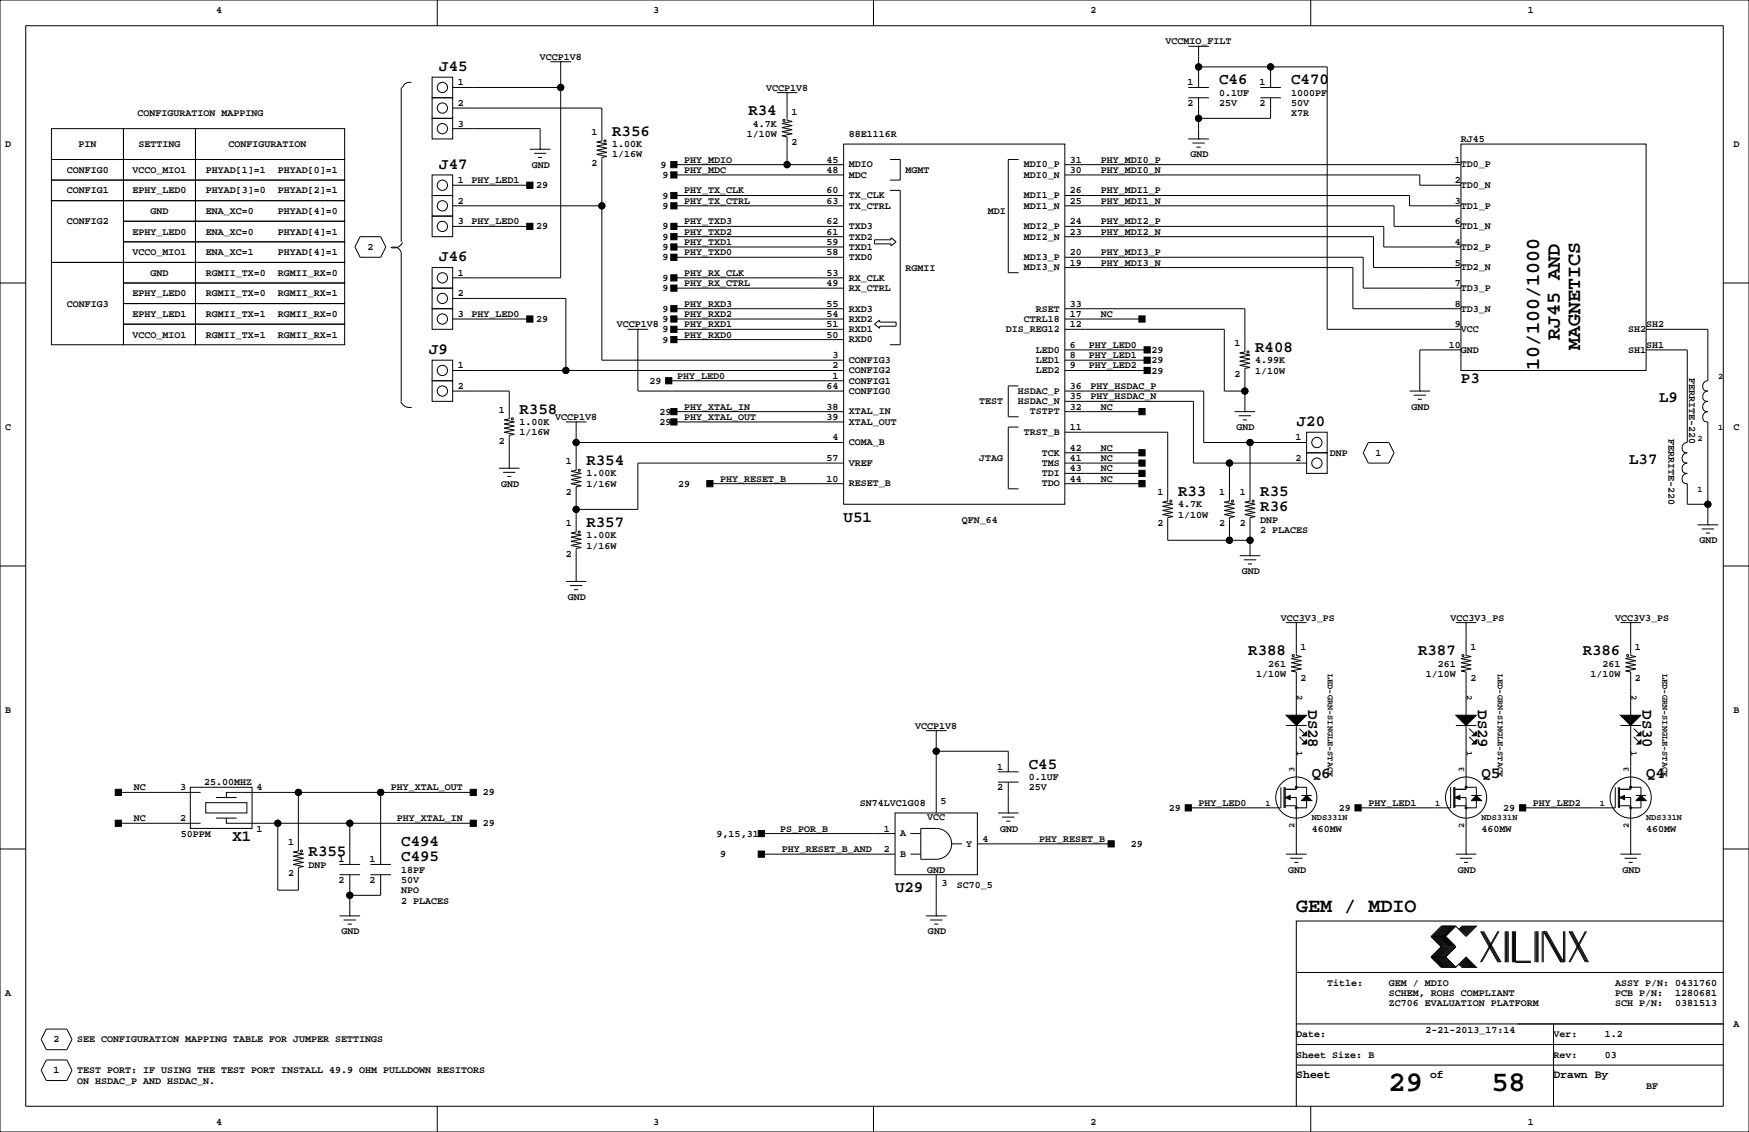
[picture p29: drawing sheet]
<svg xmlns="http://www.w3.org/2000/svg" width="432mm" height="279mm" viewBox="0 0 432 279" stroke-linecap="round" stroke-linejoin="round" font-family="sans-serif">
<defs><g id="words">
<g font-size="7.1">
<text x="342.8" y="269.3">29</text>
<text x="368.2" y="269.3">58</text>
</g>
<g font-size="4.9">
<text x="385.1" y="83.8" transform="rotate(-90 385.1 83.8)">RJ45 AND</text>
<text x="390.2" y="86.4" transform="rotate(-90 390.2 86.4)">MAGNETICS</text>
<text x="380" y="91.4" transform="rotate(-90 380 91.4)">10/100/1000</text>
<text x="320" y="225.1">GEM / MDIO</text>
</g>
<g font-size="3.9">
<text x="108.5" y="17.5">J45</text>
<text x="301" y="20.8">C46</text>
<text x="318.8" y="20.8">C470</text>
<text x="184.8" y="28.4">R34</text>
<text x="151.1" y="33.5">R356</text>
<text x="108.5" y="41.6">J47</text>
<text x="108.5" y="64.5">J46</text>
<text x="105.9" y="87.3">J9</text>
<text x="309.9" y="86.8">R408</text>
<text x="360.7" y="94.5">P3</text>
<text x="409.6" y="99.3">L9</text>
<text x="128.3" y="102.1">R358</text>
<text x="320.2" y="105.1">J20</text>
<text x="144.8" y="114.8">R354</text>
<text x="402.2" y="114.6">L37</text>
<text x="290.8" y="122.4">R33</text>
<text x="311.2" y="122.4">R35</text>
<text x="144.8" y="130">R357</text>
<text x="208.3" y="128.7">U51</text>
<text x="311.2" y="126.2">R36</text>
<text x="308.2" y="161.8">R388</text>
<text x="350.1" y="161.8">R387</text>
<text x="390.7" y="161.8">R386</text>
<text x="322.9" y="175.3" transform="rotate(90 322.9 175.3)">DS28</text>
<text x="364.8" y="175.3" transform="rotate(90 364.8 175.3)">DS29</text>
<text x="405.5" y="175.3" transform="rotate(90 405.5 175.3)">DS30</text>
<text x="254" y="189.7">C45</text>
<text x="323.9" y="192">Q6</text>
<text x="365.8" y="192">Q5</text>
<text x="406.4" y="192">Q4</text>
<text x="57.4" y="207.5">X1</text>
<text x="99.1" y="208.8">C494</text>
<text x="76.2" y="211.3">R355</text>
<text x="99.1" y="212.6">C495</text>
<text x="221" y="220.2">U29</text>
</g>
<g font-size="2.8">
<text x="320" y="266.1">Sheet</text>
<text x="353.1" y="266.1">of</text>
<text x="383.5" y="266.1">Drawn By</text>
</g>
<g font-size="2.5">
<text x="53.3" y="3.3">4</text>
<text x="161.3" y="3.3">3</text>
<text x="269.2" y="3.3">2</text>
<text x="377.2" y="3.3">1</text>
<text x="287.8" y="10.9">VCCMIO_FILT</text>
<text x="133.2" y="14.7">VCCP1V8</text>
<text x="113" y="21.1">1</text>
<text x="189.1" y="22.4">VCCP1V8</text>
<text x="293.2" y="21.1">1</text>
<text x="301" y="23.6">0.1UF</text>
<text x="310.9" y="21.1">1</text>
<text x="318.8" y="23.6">1000PF</text>
<text x="34" y="28.7">CONFIGURATION MAPPING</text>
<text x="113" y="26.2">2</text>
<text x="195.4" y="28.3">1</text>
<text x="293.2" y="26.2">2</text>
<text x="301" y="26.2">25V</text>
<text x="310.9" y="26.2">2</text>
<text x="318.8" y="26.2">50V</text>
<text x="318.8" y="28.7">X7R</text>
<text x="113" y="31.2">3</text>
<text x="146" y="33.4">1</text>
<text x="184.4" y="33.8">1/10W</text>
<text x="185.8" y="31.2">4.7K</text>
<text x="195.4" y="35.9">2</text>
<text x="209.5" y="33.8">88E1116R</text>
<text x="360.7" y="35.1">RJ45</text>
<text x="1.3" y="36.3">D</text>
<text x="19.4" y="36.3">PIN</text>
<text x="34.2" y="36.3">SETTING</text>
<text x="56.4" y="36.3">CONFIGURATION</text>
<text x="131.3" y="41.4">GND</text>
<text x="146" y="41">2</text>
<text x="151.1" y="36.3">1.00K</text>
<text x="151.1" y="38.9">1/16W</text>
<text x="163.1" y="41.4">9</text>
<text x="168.9" y="40.1">PHY_MDIO</text>
<text x="204" y="40.1">45</text>
<text x="209.5" y="41.3">MDIO</text>
<text x="252.7" y="41.3">MDI0_P</text>
<text x="264.2" y="40.1">31</text>
<text x="271.8" y="40.1">PHY_MDI0_P</text>
<text x="293.9" y="38.9">GND</text>
<text x="359.2" y="40.1">1</text>
<text x="360.7" y="41.3">TD0_P</text>
<text x="428" y="36.3">D</text>
<text x="16.5" y="47.8">CONFIG1</text>
<text x="16.5" y="42.7">CONFIG0</text>
<text x="32.7" y="47.8">EPHY_LED0</text>
<text x="32.7" y="42.7">VCCO_MIO1</text>
<text x="50.8" y="47.8">PHYAD[3]=0</text>
<text x="50.8" y="42.7">PHYAD[1]=1</text>
<text x="68.6" y="42.7">PHYAD[0]=1</text>
<text x="68.6" y="47.8">PHYAD[2]=1</text>
<text x="113" y="45.2">1</text>
<text x="116.4" y="45.2">PHY_LED1</text>
<text x="132.4" y="46.5">29</text>
<text x="163.6" y="43.9">9</text>
<text x="168.9" y="47.8">PHY_TX_CLK</text>
<text x="168.9" y="42.7">PHY_MDC</text>
<text x="204" y="42.7">48</text>
<text x="204" y="47.8">60</text>
<text x="209.5" y="43.9">MDC</text>
<text x="223.5" y="42.7">MGMT</text>
<text x="252.7" y="43.9">MDI0_N</text>
<text x="264.2" y="42.7">30</text>
<text x="264.2" y="47.8">26</text>
<text x="271.8" y="42.7">PHY_MDI0_N</text>
<text x="271.8" y="47.8">PHY_MDI1_P</text>
<text x="359.2" y="45.2">2</text>
<text x="360.7" y="46.4">TD0_N</text>
<text x="37.1" y="52.8">GND</text>
<text x="50.8" y="52.8">ENA_XC=0</text>
<text x="68.6" y="52.8">PHYAD[4]=0</text>
<text x="113" y="50.3">2</text>
<text x="163.6" y="51.6">9</text>
<text x="163.6" y="49">9</text>
<text x="168.9" y="50.3">PHY_TX_CTRL</text>
<text x="204" y="50.3">63</text>
<text x="209.5" y="49">TX_CLK</text>
<text x="209.5" y="51.5">TX_CTRL</text>
<text x="243.8" y="52.8">MDI</text>
<text x="252.7" y="51.5">MDI1_N</text>
<text x="252.7" y="49">MDI1_P</text>
<text x="264.2" y="50.3">25</text>
<text x="271.8" y="50.3">PHY_MDI1_N</text>
<text x="359.2" y="50.3">3</text>
<text x="360.7" y="51.5">TD1_P</text>
<text x="16.5" y="55.4">CONFIG2</text>
<text x="32.7" y="57.9">EPHY_LED0</text>
<text x="50.8" y="57.9">ENA_XC=0</text>
<text x="68.6" y="57.9">PHYAD[4]=1</text>
<text x="113" y="55.4">3</text>
<text x="116.4" y="55.4">PHY_LED0</text>
<text x="132.4" y="56.6">29</text>
<text x="163.6" y="59.2">9</text>
<text x="163.6" y="56.6">9</text>
<text x="168.9" y="57.9">PHY_TXD2</text>
<text x="168.9" y="55.4">PHY_TXD3</text>
<text x="204" y="57.9">61</text>
<text x="204" y="55.4">62</text>
<text x="209.5" y="59.1">TXD2</text>
<text x="209.5" y="56.6">TXD3</text>
<text x="252.7" y="59.1">MDI2_N</text>
<text x="252.7" y="56.6">MDI2_P</text>
<text x="264.2" y="57.9">23</text>
<text x="264.2" y="55.4">24</text>
<text x="271.8" y="55.4">PHY_MDI2_P</text>
<text x="271.8" y="57.9">PHY_MDI2_N</text>
<text x="359.2" y="55.4">6</text>
<text x="360.7" y="56.6">TD1_N</text>
<text x="32.7" y="63">VCCO_MIO1</text>
<text x="50.8" y="63">ENA_XC=1</text>
<text x="68.6" y="63">PHYAD[4]=1</text>
<text x="90.7" y="61.7">2</text>
<text x="163.6" y="64.3">9</text>
<text x="163.6" y="61.7">9</text>
<text x="168.9" y="63">PHY_TXD0</text>
<text x="168.9" y="60.5">PHY_TXD1</text>
<text x="204" y="63">58</text>
<text x="204" y="60.5">59</text>
<text x="209.5" y="64.2">TXD0</text>
<text x="209.5" y="61.7">TXD1</text>
<text x="252.7" y="64.2">MDI3_P</text>
<text x="264.2" y="65.5">19</text>
<text x="264.2" y="63">20</text>
<text x="271.8" y="63">PHY_MDI3_P</text>
<text x="271.8" y="65.5">PHY_MDI3_N</text>
<text x="359.2" y="60.5">4</text>
<text x="359.2" y="65.5">5</text>
<text x="360.7" y="61.7">TD2_P</text>
<text x="37.1" y="68.1">GND</text>
<text x="50.8" y="68.1">RGMII_TX=0</text>
<text x="68.6" y="68.1">RGMII_RX=0</text>
<text x="113" y="68.1">1</text>
<text x="163.6" y="71.9">9</text>
<text x="163.6" y="69.3">9</text>
<text x="168.9" y="70.6">PHY_RX_CTRL</text>
<text x="168.9" y="68.1">PHY_RX_CLK</text>
<text x="204" y="68.1">53</text>
<text x="204" y="70.6">49</text>
<text x="209.5" y="69.3">RX_CLK</text>
<text x="209.5" y="71.8">RX_CTRL</text>
<text x="223.5" y="66.8">RGMII</text>
<text x="252.7" y="66.7">MDI3_N</text>
<text x="359.2" y="70.6">7</text>
<text x="360.7" y="66.7">TD2_N</text>
<text x="360.7" y="71.8">TD3_P</text>
<text x="16.5" y="75.7">CONFIG3</text>
<text x="32.7" y="73.2">EPHY_LED0</text>
<text x="50.8" y="73.2">RGMII_TX=0</text>
<text x="68.6" y="73.2">RGMII_RX=1</text>
<text x="113" y="73.2">2</text>
<text x="163.6" y="77">9</text>
<text x="168.9" y="75.7">PHY_RXD3</text>
<text x="204" y="75.7">55</text>
<text x="209.5" y="76.9">RXD3</text>
<text x="255.7" y="76.9">RSET</text>
<text x="264.2" y="75.7">33</text>
<text x="359.2" y="75.7">8</text>
<text x="360.7" y="76.9">TD3_N</text>
<text x="32.7" y="78.2">EPHY_LED1</text>
<text x="32.7" y="83.3">VCCO_MIO1</text>
<text x="50.8" y="78.2">RGMII_TX=1</text>
<text x="50.8" y="83.3">RGMII_TX=1</text>
<text x="68.6" y="78.2">RGMII_RX=0</text>
<text x="68.6" y="83.3">RGMII_RX=1</text>
<text x="113" y="78.2">3</text>
<text x="116.4" y="78.2">PHY_LED0</text>
<text x="132.4" y="79.5">29</text>
<text x="152.3" y="80.8">VCCP1V8</text>
<text x="163.6" y="82">9</text>
<text x="163.6" y="79.5">9</text>
<text x="168.9" y="83.3">PHY_RXD0</text>
<text x="168.9" y="80.8">PHY_RXD1</text>
<text x="168.9" y="78.2">PHY_RXD2</text>
<text x="204" y="83.3">50</text>
<text x="204" y="80.8">51</text>
<text x="204" y="78.2">54</text>
<text x="209.5" y="82">RXD1</text>
<text x="209.5" y="79.4">RXD2</text>
<text x="248.3" y="82">DIS_REG12</text>
<text x="252.7" y="79.4">CTRL18</text>
<text x="264.2" y="78.2">17</text>
<text x="264.2" y="80.8">12</text>
<text x="271.8" y="78.2">NC</text>
<text x="359.2" y="80.8">9</text>
<text x="360.7" y="82">VCC</text>
<text x="402" y="82">SH2</text>
<text x="406.4" y="80.8">SH2</text>
<text x="163.6" y="84.6">9</text>
<text x="205.5" y="88.4">3</text>
<text x="209.5" y="89.6">CONFIG3</text>
<text x="209.5" y="84.5">RXD0</text>
<text x="255.7" y="87.1">LED0</text>
<text x="255.7" y="89.6">LED1</text>
<text x="264.2" y="85.9">6</text>
<text x="264.2" y="88.4">8</text>
<text x="268.8" y="88.4">PHY_LED1</text>
<text x="268.8" y="85.9">PHY_LED0</text>
<text x="284.3" y="89.7">29</text>
<text x="284.3" y="87.1">29</text>
<text x="304.8" y="85.4">1</text>
<text x="309.9" y="89.7">4.99K</text>
<text x="357.7" y="85.9">10</text>
<text x="360.7" y="87.1">GND</text>
<text x="402" y="87.1">SH1</text>
<text x="406.4" y="85.9">SH1</text>
<text x="113" y="90.9">1</text>
<text x="160.3" y="94.7">29</text>
<text x="167.2" y="93.5">PHY_LED0</text>
<text x="205.5" y="93.5">1</text>
<text x="205.5" y="90.9">2</text>
<text x="209.5" y="94.7">CONFIG1</text>
<text x="209.5" y="92.1">CONFIG2</text>
<text x="255.7" y="92.1">LED2</text>
<text x="264.2" y="90.9">9</text>
<text x="268.8" y="90.9">PHY_LED2</text>
<text x="284.3" y="92.2">29</text>
<text x="304.8" y="93.1">2</text>
<text x="309.9" y="92.2">1/10W</text>
<text x="417" y="93.2" transform="rotate(90 417 93.2)">FERRITE-220</text>
<text x="113" y="96">2</text>
<text x="123.2" y="101.9">1</text>
<text x="168.9" y="101.1">PHY_XTAL_IN</text>
<text x="204" y="96">64</text>
<text x="204" y="101.1">38</text>
<text x="209.5" y="97.2">CONFIG0</text>
<text x="241.7" y="99.8">TEST</text>
<text x="251.2" y="99.8">HSDAC_N</text>
<text x="251.2" y="97.2">HSDAC_P</text>
<text x="264.2" y="98.6">35</text>
<text x="264.2" y="96">36</text>
<text x="264.2" y="101.1">32</text>
<text x="269.2" y="98.6">PHY_HSDAC_N</text>
<text x="269.2" y="96">PHY_HSDAC_P</text>
<text x="271.8" y="101.1">NC</text>
<text x="348.5" y="101.1">GND</text>
<text x="1.3" y="106.2">C</text>
<text x="128.3" y="107.4">1/16W</text>
<text x="128.3" y="104.9">1.00K</text>
<text x="137.1" y="103.6">VCCP1V8</text>
<text x="162.9" y="104.9">29</text>
<text x="162.9" y="102.4">29</text>
<text x="168.9" y="103.6">PHY_XTAL_OUT</text>
<text x="204" y="103.6">39</text>
<text x="209.5" y="102.3">XTAL_IN</text>
<text x="209.5" y="104.8">XTAL_OUT</text>
<text x="252.7" y="107.4">TRST_B</text>
<text x="254.2" y="102.3">TSTPT</text>
<text x="264.2" y="106.2">11</text>
<text x="305.3" y="106.2">GND</text>
<text x="428" y="106.2">C</text>
<text x="123.2" y="109.6">2</text>
<text x="204" y="113.8">57</text>
<text x="205.5" y="108.7">4</text>
<text x="209.5" y="109.9">COMA_B</text>
<text x="241.7" y="113.8">JTAG</text>
<text x="257.2" y="112.5">TCK</text>
<text x="264.2" y="111.3">42</text>
<text x="264.2" y="113.8">41</text>
<text x="271.8" y="111.3">NC</text>
<text x="271.8" y="113.8">NC</text>
<text x="319.8" y="108.7">1</text>
<text x="319.8" y="113.8">2</text>
<text x="328.3" y="112.5">DNP</text>
<text x="339.6" y="112.5">1</text>
<text x="412" y="108.5" transform="rotate(90 412 108.5)">FERRITE-220</text>
<text x="139.7" y="114.6">1</text>
<text x="144.8" y="117.6">1.00K</text>
<text x="177.8" y="118.9">PHY_RESET_B</text>
<text x="204" y="118.9">10</text>
<text x="209.5" y="115">VREF</text>
<text x="257.2" y="117.5">TDI</text>
<text x="257.2" y="115">TMS</text>
<text x="264.2" y="116.3">43</text>
<text x="264.2" y="118.9">44</text>
<text x="271.8" y="116.3">NC</text>
<text x="271.8" y="118.9">NC</text>
<text x="123.7" y="120.1">GND</text>
<text x="139.7" y="122.3">2</text>
<text x="144.8" y="120.1">1/16W</text>
<text x="167.4" y="120.1">29</text>
<text x="209.5" y="120.1">RESET_B</text>
<text x="257.2" y="120.1">TDO</text>
<text x="285.8" y="122.3">1</text>
<text x="290.8" y="125.2">4.7K</text>
<text x="301" y="122.3">1</text>
<text x="306.1" y="122.3">1</text>
<text x="139.7" y="129.9">1</text>
<text x="237.5" y="129">QFN_64</text>
<text x="285.8" y="129.9">2</text>
<text x="290.8" y="127.8">1/10W</text>
<text x="301" y="129.9">2</text>
<text x="306.1" y="129.9">2</text>
<text x="311.2" y="131.6">2 PLACES</text>
<text x="311.2" y="129">DNP</text>
<text x="139.7" y="137.5">2</text>
<text x="144.8" y="132.8">1.00K</text>
<text x="144.8" y="135.4">1/16W</text>
<text x="419.6" y="134.1">GND</text>
<text x="306.6" y="141.7">GND</text>
<text x="140.2" y="148.1">GND</text>
<text x="316.2" y="153.2">VCC3V3_PS</text>
<text x="358.1" y="153.2">VCC3V3_PS</text>
<text x="398.8" y="153.2">VCC3V3_PS</text>
<text x="321.1" y="160.4">1</text>
<text x="363" y="160.4">1</text>
<text x="403.6" y="160.4">1</text>
<text x="310.1" y="167.1">1/10W</text>
<text x="313.1" y="164.6">261</text>
<text x="321.1" y="168">2</text>
<text x="352" y="167.1">1/10W</text>
<text x="355" y="164.6">261</text>
<text x="363" y="168">2</text>
<text x="392.6" y="167.1">1/10W</text>
<text x="395.6" y="164.6">261</text>
<text x="403.6" y="168">2</text>
<text x="1.3" y="176">B</text>
<text x="226" y="179.8">VCCP1V8</text>
<text x="428" y="176">B</text>
<text x="246.2" y="190">1</text>
<text x="33" y="195.1">NC</text>
<text x="44.4" y="195.1">3</text>
<text x="50.4" y="193.8">25.00MHZ</text>
<text x="63.3" y="195.1">4</text>
<text x="96.5" y="195.1">PHY_XTAL_OUT</text>
<text x="119.2" y="196.3">29</text>
<text x="246.2" y="195.1">2</text>
<text x="254" y="195.1">25V</text>
<text x="254" y="192.5">0.1UF</text>
<text x="33" y="202.7">NC</text>
<text x="44.4" y="202.7">2</text>
<text x="98" y="202.7">PHY_XTAL_IN</text>
<text x="119.2" y="204">29</text>
<text x="212.3" y="198.9">SN74LVC1G08</text>
<text x="228.9" y="202.3">VCC</text>
<text x="232.2" y="198.5">5</text>
<text x="288.6" y="200.2">29</text>
<text x="295.9" y="198.9">PHY_LED0</text>
<text x="330.5" y="200.2">29</text>
<text x="337.8" y="198.9">PHY_LED1</text>
<text x="371.1" y="200.2">29</text>
<text x="378.5" y="198.9">PHY_LED2</text>
<text x="44.7" y="206.5">50PPM</text>
<text x="63.3" y="205.2">1</text>
<text x="71.1" y="208.6">1</text>
<text x="176.9" y="206.5">9,15,31</text>
<text x="192.6" y="205.2">PS_POR_B</text>
<text x="218.2" y="205.2">1</text>
<text x="222.2" y="206.4">A</text>
<text x="238.5" y="209">Y</text>
<text x="242.6" y="207.8">4</text>
<text x="246.9" y="205.2">GND</text>
<text x="256.5" y="207.8">PHY_RESET_B</text>
<text x="279.2" y="209">29</text>
<text x="323.9" y="205.2">460MW</text>
<text x="365.8" y="205.2">460MW</text>
<text x="406.4" y="205.2">460MW</text>
<text x="76.2" y="214.1">DNP</text>
<text x="83.6" y="212.9">1</text>
<text x="91.2" y="212.9">1</text>
<text x="99.1" y="215.4">18PF</text>
<text x="177.8" y="211.6">9</text>
<text x="193" y="210.3">PHY_RESET_B_AND</text>
<text x="218.2" y="210.3">2</text>
<text x="222.2" y="211.5">B</text>
<text x="228.9" y="215.4">GND</text>
<text x="318" y="215.4">GND</text>
<text x="359.9" y="215.4">GND</text>
<text x="400.6" y="215.4">GND</text>
<text x="71.1" y="216.2">2</text>
<text x="83.6" y="217.9">2</text>
<text x="91.2" y="217.9">2</text>
<text x="99.1" y="217.9">50V</text>
<text x="99.1" y="220.5">NPO</text>
<text x="232.4" y="218.8">3</text>
<text x="236.2" y="219.2">SC70_5</text>
<text x="99.1" y="223">2 PLACES</text>
<text x="84.3" y="230.6">GND</text>
<text x="229.1" y="230.6">GND</text>
<text x="1.3" y="245.9">A</text>
<text x="327.7" y="243.3">Title:</text>
<text x="342.9" y="245.9">SCHEM, ROHS COMPLIANT</text>
<text x="342.9" y="243.3">GEM / MDIO</text>
<text x="398.8" y="243.3">ASSY P/N: 0431760</text>
<text x="398.8" y="245.9">PCB P/N:</text>
<text x="413.6" y="245.9">1280681</text>
<text x="342.9" y="248.4">ZC706 EVALUATION PLATFORM</text>
<text x="398.8" y="248.4">SCH P/N:</text>
<text x="413.6" y="248.4">0381513</text>
<text x="13.2" y="257.3">2</text>
<text x="19" y="257.3">SEE CONFIGURATION MAPPING TABLE FOR JUMPER SETTINGS</text>
<text x="320" y="256">Date:</text>
<text x="351.9" y="255">2-21-2013_17:14</text>
<text x="383.5" y="256">Ver:</text>
<text x="396.2" y="256">1.2</text>
<text x="428" y="253.5">A</text>
<text x="320" y="261.1">Sheet Size: B</text>
<text x="383.5" y="261.1">Rev:</text>
<text x="396.2" y="261.1">03</text>
<text x="13.2" y="264.9">1</text>
<text x="19" y="267.5">ON HSDAC_P AND HSDAC_N.</text>
<text x="19" y="264.9">TEST PORT: IF USING THE TEST PORT INSTALL 49.9 OHM PULLDOWN RESITORS</text>
<text x="406.4" y="268.7">BF</text>
<text x="53.3" y="277.6">4</text>
<text x="161.3" y="277.6">3</text>
<text x="269.2" y="277.6">2</text>
<text x="377.2" y="277.6">1</text>
</g>
<g font-size="2.1">
<text x="424.2" y="93.5">2</text>
<text x="424.2" y="106.2">1</text>
<text x="419.1" y="108.8">2</text>
<text x="419.1" y="121.5">1</text>
<text x="327.9" y="166.4" transform="rotate(90 327.9 166.4)">LED-GRN-SINGLE-STACK</text>
<text x="369.8" y="166.4" transform="rotate(90 369.8 166.4)">LED-GRN-SINGLE-STACK</text>
<text x="410.4" y="166.4" transform="rotate(90 410.4 166.4)">LED-GRN-SINGLE-STACK</text>
<text x="320.2" y="171.4" transform="rotate(90 320.2 171.4)">2</text>
<text x="362.1" y="171.4" transform="rotate(90 362.1 171.4)">2</text>
<text x="402.8" y="171.4" transform="rotate(90 402.8 171.4)">2</text>
<text x="320.2" y="185.4" transform="rotate(90 320.2 185.4)">1</text>
<text x="362.1" y="185.4" transform="rotate(90 362.1 185.4)">1</text>
<text x="402.8" y="185.4" transform="rotate(90 402.8 185.4)">1</text>
<text x="319.6" y="190.5" transform="rotate(-90 319.6 190.5)">3</text>
<text x="361.5" y="190.5" transform="rotate(-90 361.5 190.5)">3</text>
<text x="402.2" y="190.5" transform="rotate(-90 402.2 190.5)">3</text>
<text x="312.4" y="199">1</text>
<text x="323.9" y="202.5">NDS331N</text>
<text x="354.3" y="199">1</text>
<text x="365.8" y="202.5">NDS331N</text>
<text x="395" y="199">1</text>
<text x="406.4" y="202.5">NDS331N</text>
<text x="319.6" y="204.5" transform="rotate(-90 319.6 204.5)">2</text>
<text x="361.5" y="204.5" transform="rotate(-90 361.5 204.5)">2</text>
<text x="402.2" y="204.5" transform="rotate(-90 402.2 204.5)">2</text>
</g>
</g></defs>
<g fill="none" stroke="#000" stroke-width=".25">
<path d="M0 0h431.8v279.4h-431.8zM6.3 6.4h419.1v266.6h-419.1zM106.7 19.1h5.1v5h-5.1zM107.9 0v6.4M135.9 15.2h5.1M138.4 15.2h.1M138.4 15.2v53.4h-26.6M215.6 0v6.4M293.4 11.4h5M295.9 11.4h.1M295.9 11.4v10.2M295.9 16.5h31.8v64.8h33"/>
<path d="M313.7 16.5v5.1M323.6 0v6.4M12.7 39.4h17.8v5h-17.8zM12.7 31.8h17.8v7.6h-17.8zM30.5 31.8h17.8v7.6h-17.8zM30.5 39.4h17.8v5h-17.8zM48.3 31.8h36.8v7.6h-36.8zM48.3 39.4h36.8v5h-36.8zM99.1 21.6v38.1M101.6 20.4a1.78 1.78 0 0 0-2.2 1.3M106.7 29.2h5.1v5.1h-5.1zM106.7 24.1h5.1v5.1h-5.1z"/>
<path d="M111.8 21.6h26.6M111.8 31.8h21.5v5M111.8 26.7h36.8v8.1l-1.3 .3 2.6 .5-2.6 .5 2.6 .5-2.6 .5 2.6 .5-2.6 .5 2.6 .5-1.3 .3v50h59.7M130.8 36.8h5.1M131.8 37.8h3.1M132.8 38.9h1.1M133.3 36.8h.1M191.8 22.9h5M194.3 22.9h.1M194.3 22.9v6.8l1.3 .3-2.6 .5 2.6 .5-2.6 .5 2.6 .5-2.6 .5 2.6 .5-2.6 .5 1.3 .3v6.8M208.3 35.6h54.6v88.9h-54.6zM219.7 39.4h2.5v5h-2.5"/>
<path d="M251.5 39.4h-2.6v27.9h2.6M293.4 34.3h5M293.4 24.1h5M293.4 21.6h5M294.4 35.3h3M295.4 36.3h1M295.9 34.3h.1M295.9 24.1v10.2M311.1 24.1h5.1M311.1 21.6h5.1M313.7 24.1v5.1h-17.8M360.7 35.6h45.7v55.8h-45.7z"/>
<path d="M12.7 44.4h17.8v5.1h-17.8zM12.7 49.5h17.8v15.3h-17.8zM30.5 44.4h17.8v5.1h-17.8zM30.5 54.6h17.8v5.1h-17.8zM30.5 49.5h17.8v5.1h-17.8zM30.5 59.7h17.8v5.1h-17.8zM48.3 59.7h36.8v5.1h-36.8zM48.3 54.6h36.8v5.1h-36.8zM48.3 44.4h36.8v5.1h-36.8zM48.3 49.5h36.8v5.1h-36.8zM88.9 58.4h5.1l1.2 2.6-1.2 2.5h-5.1l-1.3-2.5zM99.4 59.8a2.29 2.29 0 0 1-2.9 1.3"/>
<path d="M106.7 53.3h5.1v5.1h-5.1zM106.7 43.2h5.1v5.1h-5.1zM106.7 48.3h5.1v5h-5.1zM111.8 50.8h36.8M111.8 45.7h19M111.8 55.9h19M166.4 58.4h41.9M166.4 40.6h41.9M166.4 50.8h41.9M166.4 55.9h41.9M166.4 43.2h41.9M166.4 48.3h41.9"/>
<path d="M215.9 59.2h4.1v-.5l1.2 1-1.2 1v-.5h-4.1zM219.7 47h2.5v38.1h-2.5M262.9 58.4h76.2v7.6h21.6M262.9 43.2h87.6v2.5h10.2M262.9 40.6h97.8M262.9 50.8h81.3v5.1h16.5M262.9 48.3h85.1v2.5h12.7M262.9 55.9h78.7v5.1h19.1M0 69.8h6.3M12.7 64.8h17.8v20.3h-17.8zM30.5 74.9h17.8v5.1h-17.8zM30.5 69.8h17.8v5.1h-17.8z"/>
<path d="M30.5 64.8h17.8v5h-17.8zM48.3 74.9h36.8v5.1h-36.8zM48.3 69.8h36.8v5.1h-36.8zM48.3 64.8h36.8v5h-36.8zM96.6 61.1a1.78 1.78 0 0 1 2.4 1.1M99.1 62.2v36.9M106.7 76.2h5.1v5.1h-5.1zM106.7 66h5.1v5.1h-5.1zM106.7 71.1h5.1v5.1h-5.1zM111.8 78.7h19M111.8 73.7h27.9v17.7M166.4 78.7h41.9"/>
<path d="M166.4 63.5h41.9M166.4 76.2h41.9M166.4 68.6h41.9M166.4 61h41.9M166.4 71.1h41.9M262.9 78.7h19M262.9 63.5h73.6v7.6h24.2M262.9 76.2h44.4v10.7l-1.2 .2 2.5 .5-2.5 .5 2.5 .5-2.5 .6 2.5 .5-2.5 .5 2.5 .5-1.3 .2v10.7M262.9 66h71.1v10.2h26.7M425.4 69.8h6.4M30.5 80h17.8v5.1h-17.8zM48.3 80h36.8v5.1h-36.8z"/>
<path d="M99 99.1a2.29 2.29 0 0 0 2.6 1.4M106.7 88.9h5.1v5.1h-5.1zM106.7 94h5.1v5.1h-5.1zM111.8 91.4h96.5M111.8 96.5h13.9v6.9l-1.2 .2 2.5 .5-2.5 .5 2.5 .6-2.5 .5 2.5 .5-2.5 .5 2.5 .5-1.3 .2v8.2M154.9 81.3h5.1M157.5 81.3h.1M157.5 81.3v15.2h50.8M165.1 94h43.2M166.4 81.3h41.9M166.4 83.8h41.9M215.9 80l1.3-1v.5h4v1h-4v.5z"/>
<path d="M251.5 95.2h-2.6v7.7h2.6M262.9 86.4h20.3M262.9 99.1h31.7v15.2h28M262.9 91.4h20.3M262.9 96.5h34.3v12.7h25.4M262.9 81.3h39.4v15.2h5M262.9 88.9h20.3M348 96.5h5.1M349 97.5h3M350 98.6h1M350.5 96.5h.1M360.7 86.4h-10.2v10.1"/>
<path d="M406.4 81.3h15.2v12.7a1.26 1.26 0 0 0-1.3 1.2 1.26 1.26 0 0 0 1.3 1.3M406.4 86.4h10.2v22.8a1.26 1.26 0 0 0-1.3 1.3 1.26 1.26 0 0 0 1.3 1.2M420.4 97.8a1.02 1.02 0 0 0 1.2 1.2M421.6 99.1a1.27 1.27 0 0 0-1.3 1.2 1.27 1.27 0 0 0 1.3 1.3 1.26 1.26 0 0 0-1.3 1.3 1.26 1.26 0 0 0 1.3 1.2v25.4M421.6 96.5a1.27 1.27 0 0 0-1.2 1.3M123.2 115.6h5.1M124.2 116.6h3.1M125.2 117.6h1M125.7 115.6h.1M139.7 104.1h5.1M142.2 104.1h.1M142.2 109.2h66.1"/>
<path d="M142.2 104.1v12l-1.2 .2 2.5 .5-2.5 .5 2.5 .6-2.5 .5 2.5 .5-2.5 .5 2.5 .5-1.3 .2v11.2l-1.2 .3 2.5 .5-2.5 .5 2.5 .5-2.5 .5 2.5 .5-2.5 .5 2.5 .5-1.3 .3v8.1M166.4 101.6h41.9M166.4 104.1h41.9M175.3 119.4h33M208.3 114.3h-50.8v11.4h-15.3M251.5 105.4h-2.6v15.3h2.6M262.9 114.3h19M262.9 106.7h25.4v17l-1.3 .3 2.6 .5-2.6 .5 2.6 .5-2.6 .5 2.6 .5-2.6 .5 2.6 .5-1.3 .3v5.5h20.3M262.9 101.6h19M262.9 119.4h19M262.9 111.8h19M262.9 116.8h19"/>
<path d="M303.5 114.3v9.4l-1.2 .3 2.5 .5-2.5 .5 2.5 .5-2.5 .5 2.5 .5-2.5 .5 2.5 .5-1.3 .3v5.5M304.8 101.6h5.1M305.8 102.6h3.1M306.8 103.6h1M307.3 101.6h.1M308.6 109.2v14.5l-1.3 .3 2.6 .5-2.6 .5 2.6 .5-2.6 .5 2.6 .5-2.6 .5 2.6 .5-1.3 .3v9.4M322.6 106.7h5.1v5.1h-5.1zM322.6 111.8h5.1v5h-5.1zM337.8 109.2h5.1l1.3 2.6-1.3 2.5h-5.1l-1.3-2.5zM415.3 115.6a1.05 1.05 0 0 0 1.3 1.2 1.26 1.26 0 0 0-1.3 1.3 1.26 1.26 0 0 0 1.3 1.2v5.2h5M416.6 114.3a1.27 1.27 0 0 0-1.3 1.3M416.6 111.8a1.26 1.26 0 0 0-1.3 1.2 1.26 1.26 0 0 0 1.3 1.3"/>
<path d="M0 139.7h6.3M306.1 137.2h5M307.1 138.2h3M308.1 139.2h1M308.6 137.2h.1M419.1 129.5h5.1M420.1 130.6h3.1M421.1 131.6h1M421.6 129.5h.1M425.4 139.7h6.4M139.7 143.5h5.1M140.7 144.5h3.1"/>
<path d="M141.7 145.5h1M142.2 143.5h.1M317.5 153.7h5.1M320 153.7h.1M320 153.7v8.1l1.3 .3-2.5 .5 2.5 .5-2.5 .5 2.5 .5-2.5 .5 2.5 .5-2.5 .5 1.2 .3v10.6M359.4 153.7h5.1M361.9 153.7h.1M361.9 153.7v8.1l1.3 .3-2.5 .5 2.5 .5-2.5 .5 2.5 .5-2.5 .5 2.5 .5-2.5 .5 1.2 .3v10.6M400 153.7h5.1M402.6 153.7h.1M402.6 153.7v8.1l1.3 .3-2.6 .5 2.6 .5-2.6 .5 2.6 .5-2.6 .5 2.6 .5-2.6 .5 1.3 .3v10.6M317.5 179.1h5.1"/>
<path d="M320 179.1v15.7h-2.8M320.8 179.8l1.3 1.3M359.4 179.1h5.1M361.9 179.1v15.7h-2.7M362.7 179.8l1.3 1.3M400 179.1h5.1M402.6 179.1v15.7h-2.8M403.4 179.8l1.2 1.3M29.2 195.6h20.3M47 194.3h15.2v10.2h-15.2zM50.8 198.1h10.2v2.6h-10.2zM53.3 196.8h5.1"/>
<path d="M73.7 195.6v14.5l-1.3 .2 2.5 .5-2.5 .5 2.5 .5-2.5 .5 2.5 .6-2.5 .5 2.5 .5-1.2 .2v5.6h-5.1v-16.5M94 195.6v17.8M116.8 195.6h-60.9v1.2M228.6 180.3h5.1M231.1 180.3h.1M231.1 180.3v20.4M231.1 185.4h17.8v5.1M246.4 193h5.1M246.4 190.5h5.1M248.9 193v7.7M316.2 194.3v5.1h-22.8M317 194.3v5.1"/>
<path d="M317.2 198.9h2.8M317.2 194.3v5.1M318.5 196.8h1.5v14M320 194.3h2.6v2M320.8 181.9l1.3 1.2M321.3 196.3h2.5M322.6 197.6v1.8h-2.6M358.1 194.3v5.1h-22.8M358.9 194.3v5.1M359.2 198.9h2.7M359.2 194.3v5.1M360.4 196.8h1.5v14"/>
<path d="M361.9 194.3h2.6v2M362.7 181.9l1.3 1.2M363.2 196.3h2.6M364.5 197.6v1.8h-2.6M398.8 194.3v5.1h-22.9M399.5 194.3v5.1M399.8 194.3v5.1M399.8 198.9h2.8M401.1 196.8h1.5v14M402.6 194.3h2.5v2M403.4 181.9l1.2 1.2M403.9 196.3h2.5"/>
<path d="M405.1 197.6v1.8h-2.5M0 209.5h6.3M29.2 203.2h20.3M53.3 201.9h5.1M55.9 201.9v1.3h60.9M83.8 215.9h5.1M83.8 213.4h5.1M86.4 203.2v10.2M86.4 215.9v10.2M91.4 215.9h5.1M91.4 213.4h5.1M94 215.9v5.1h-7.6"/>
<path d="M188 210.8h33M188 205.7h33M221 200.7h20.3v15.2h-20.3zM224.8 210.8h2.5M224.8 205.7h2.5M227.3 204.5h3.8a3.8 3.8 0 0 1 3.8 3.8 3.8 3.8 0 0 1-3.8 3.8h-3.8zM231.1 215.9v10.2M234.9 208.3h2.6M241.3 208.3h33M246.4 200.7h5.1M247.4 201.7h3M248.4 202.7h1"/>
<path d="M248.9 200.7h.1M317.5 210.8h5.1M318.5 211.8h3.1M319.5 212.9h1M320 210.8h.1M359.4 210.8h5.1M360.4 211.8h3.1M361.4 212.9h1.1M361.9 210.8h.1M400 210.8h5.1M401.1 211.8h3M402.1 212.9h1"/>
<path d="M402.6 210.8h.1M425.4 209.5h6.4M83.8 226.1h5.1M84.8 227.1h3.1M85.9 228.1h1M86.4 226.1h.1M228.6 226.1h5.1M229.6 227.1h3.1M230.6 228.1h1M231.1 226.1h.1M353.3 236.2l2.6 2.6h3.5M353.3 231.1l2.6 2.6-2.6 2.5"/>
<path d="M353.3 236.2h3.6M353.3 231.1h3.6M356.1 228.6l-2.5 2.5 2.5 2.6-2.5 2.5 2.5 2.6M356.4 228.6l-2.6 2.5 2.6 2.6-2.6 2.5 2.6 2.6M356.6 228.6l-2.5 2.5 2.5 2.6-2.5 2.5 2.5 2.6M356.9 228.6l-2.6 2.5 2.6 2.6-2.6 2.5 2.6 2.6M356.9 231.1l2.5 2.6-2.5 2.5M356.9 236.2l2.5 2.6M357.1 228.6l-2.5 2.5 2.5 2.6-2.5 2.5 2.5 2.6M357.4 228.6l-2.6 2.5 2.6 2.6-2.6 2.5 2.6 2.6M357.6 228.6l-2.5 2.5 2.5 2.6-2.5 2.5 2.5 2.6M357.9 228.6l-2.6 2.5 2.6 2.6-2.6 2.5 2.6 2.6"/>
<path d="M358.1 228.6l-2.5 2.5 2.5 2.6-2.5 2.5 2.5 2.6M358.4 228.6l-2.5 2.5 2.5 2.6-2.5 2.5 2.5 2.6M358.6 228.6l-2.5 2.5 2.5 2.6-2.5 2.5 2.5 2.6M358.9 228.6l-2.5 2.5 2.5 2.6-2.5 2.5 2.5 2.6M359.2 228.6l-2.6 2.5 2.6 2.6-2.6 2.5 2.6 2.6M359.4 228.6l2.5 2.5 2.6-2.5h-3.6l-.7 .8M359.4 228.6h-3.5l-2.6 2.5M359.4 228.6l-2.5 2.5M360.2 238l.7 .8h3.6l-2.6-2.6-2.5 2.6M360.4 237.7l1 1.1M360.4 238l.8 .8M360.7 237.5l1.2 1.3"/>
<path d="M360.7 237.7l1 1.1M360.9 237.2l1.6 1.6M360.9 237.5l1.3 1.3M361.2 237l1.8 1.8M361.2 237.2l1.5 1.6M361.2 228.6l-.8 .8M361.4 236.7l2.1 2.1M361.4 237l1.8 1.8M361.4 228.6l-1 1M361.7 236.5l2.3 2.3M361.7 236.7l2 2.1M361.7 228.6l-1 1"/>
<path d="M361.9 236.5l2.3 2.3M361.9 228.6l-1.2 1.3M362.2 228.6l-1.3 1.3M362.5 228.6l-1.6 1.5M362.7 228.6l-1.5 1.5M363 228.6l-1.8 1.8M363.2 228.6l-1.8 1.8M363.5 228.6l-2.1 2M363.7 228.6l-2 2M364 228.6l-2.3 2.3M364.2 228.6l-2.3 2.3M365.5 229.9l4.3 7.6"/>
<path d="M365.8 229.9l4.3 7.6M366 229.9l4.3 7.6M366.3 229.9l4.3 7.6M369.8 229.9l-4.3 7.6M370.1 229.9l-4.3 7.6M371.6 229.9v7.6M371.9 229.9v7.6M372.1 229.9v7.6M372.4 229.9v7.6M373.4 229.9v7.6M373.6 229.9v7.6M373.9 229.9v7.6"/>
<path d="M374.1 229.9v7.6h3.9M374.1 237.2h3.9M379 229.9v7.6M379.2 229.9v7.6M379.5 229.9v7.6M379.7 229.9v7.6M380.7 229.9v7.6M381 237.5v-7.6l4.3 7.6M381.3 229.9l4.3 7.6M381.5 229.9l4.3 7.6M381.8 229.9l4.3 7.6v-7.6M386.3 229.9v7.6"/>
<path d="M387.3 229.9l4.1 7.6M387.6 229.9l4.1 7.6M387.9 229.9l4 7.6M388.1 229.9l4.1 7.6M391.4 229.9l-4.1 7.6M391.7 229.9l-4.1 7.6M425.4 227.3h-105.4v35.6M11.4 254h5.1l1.3 2.5-1.3 2.6h-5.1l-1.2-2.6zM320 257.8h105.4M320 252.7h105.4M320 240h105.4M383.5 252.7v20.3"/>
<path d="M11.4 261.6h5.1l1.3 2.6-1.3 2.5h-5.1l-1.2-2.5zM107.9 273v6.4M215.6 273v6.4M320 262.9v10.1M320 262.9h105.4M323.6 273v6.4M383.5 264.2h.1"/>
<circle cx="295.9" cy="16.5" r=".76"/>
<circle cx="313.7" cy="16.5" r=".76"/>
<circle cx="109.2" cy="21.6" r="1.27"/>
<circle cx="109.2" cy="26.7" r="1.27"/>
<circle cx="109.2" cy="31.7" r="1.27"/>
<circle cx="138.4" cy="21.6" r=".76"/>
<circle cx="149.4" cy="34.8" r=".25"/>
<circle cx="193.5" cy="29.7" r=".25"/>
<circle cx="295.9" cy="29.2" r=".76"/>
<circle cx="109.2" cy="55.9" r="1.27"/>
<circle cx="109.2" cy="45.7" r="1.27"/>
<circle cx="109.2" cy="50.8" r="1.27"/>
<circle cx="148.6" cy="50.8" r=".76"/>
<circle cx="194.3" cy="40.6" r=".76"/>
<circle cx="109.2" cy="78.7" r="1.27"/>
<circle cx="109.2" cy="68.6" r="1.27"/>
<circle cx="109.2" cy="73.7" r="1.27"/>
<circle cx="109.2" cy="91.4" r="1.27"/>
<circle cx="109.2" cy="96.5" r="1.27"/>
<circle cx="139.7" cy="91.4" r=".76"/>
<circle cx="307.3" cy="96.5" r=".76"/>
<circle cx="308.1" cy="86.9" r=".25"/>
<circle cx="126.5" cy="103.4" r=".25"/>
<circle cx="142.2" cy="109.2" r=".76"/>
<circle cx="143" cy="116.1" r=".25"/>
<circle cx="303.5" cy="114.3" r=".76"/>
<circle cx="308.6" cy="109.2" r=".76"/>
<circle cx="325.1" cy="114.3" r="1.27"/>
<circle cx="325.1" cy="109.2" r="1.27"/>
<circle cx="142.2" cy="125.7" r=".76"/>
<circle cx="143" cy="131.3" r=".25"/>
<circle cx="289.1" cy="123.7" r=".25"/>
<circle cx="303.5" cy="133.3" r=".76"/>
<circle cx="304.3" cy="123.7" r=".25"/>
<circle cx="308.6" cy="133.3" r=".76"/>
<circle cx="309.4" cy="123.7" r=".25"/>
<circle cx="421.6" cy="124.5" r=".76"/>
<circle cx="319.3" cy="161.8" r=".25"/>
<circle cx="361.2" cy="161.8" r=".25"/>
<circle cx="401.8" cy="161.8" r=".25"/>
<circle cx="73.7" cy="195.6" r=".76"/>
<circle cx="94" cy="195.6" r=".76"/>
<circle cx="231.1" cy="185.4" r=".76"/>
<circle cx="320" cy="196.8" r="5.1"/>
<circle cx="320" cy="199.4" r=".25"/>
<circle cx="320" cy="194.3" r=".25"/>
<circle cx="361.9" cy="196.8" r="5.1"/>
<circle cx="362" cy="199.4" r=".25"/>
<circle cx="362" cy="194.3" r=".25"/>
<circle cx="402.6" cy="196.9" r="5.1"/>
<circle cx="402.6" cy="194.3" r=".25"/>
<circle cx="402.6" cy="199.4" r=".25"/>
<circle cx="68.6" cy="203.2" r=".76"/>
<circle cx="74.4" cy="210.1" r=".25"/>
<circle cx="86.4" cy="203.2" r=".76"/>
<circle cx="86.4" cy="221" r=".76"/>
</g>
<g fill="#000" stroke="#000" stroke-width=".25">
<path d="M130 45h1.6v1.5h-1.6z" fill-rule="evenodd"/>
<path d="M130 55.1h1.6v1.5h-1.6z" fill-rule="evenodd"/>
<path d="M165.6 39.9h1.5v1.5h-1.5z" fill-rule="evenodd"/>
<path d="M165.6 42.4h1.5v1.5h-1.5z" fill-rule="evenodd"/>
<path d="M165.6 47.5h1.5v1.5h-1.5z" fill-rule="evenodd"/>
<path d="M165.6 50h1.5v1.6h-1.5z" fill-rule="evenodd"/>
<path d="M165.6 55.1h1.5v1.5h-1.5z" fill-rule="evenodd"/>
<path d="M165.6 57.7h1.5v1.5h-1.5z" fill-rule="evenodd"/>
<path d="M130 78h1.6v1.5h-1.6z" fill-rule="evenodd"/>
<path d="M165.6 75.4h1.5v1.6h-1.5z" fill-rule="evenodd"/>
<path d="M165.6 60.2h1.5v1.5h-1.5z" fill-rule="evenodd"/>
<path d="M165.6 62.7h1.5v1.6h-1.5z" fill-rule="evenodd"/>
<path d="M165.6 67.8h1.5v1.5h-1.5z" fill-rule="evenodd"/>
<path d="M165.6 70.4h1.5v1.5h-1.5z" fill-rule="evenodd"/>
<path d="M165.6 78h1.5v1.5h-1.5z" fill-rule="evenodd"/>
<path d="M281.2 78h1.5v1.5h-1.5z" fill-rule="evenodd"/>
<path d="M164.3 93.2h1.6v1.5h-1.6z" fill-rule="evenodd"/>
<path d="M165.6 80.5h1.5v1.5h-1.5z" fill-rule="evenodd"/>
<path d="M165.6 83.1h1.5v1.5h-1.5z" fill-rule="evenodd"/>
<path d="M282.4 90.7h1.6v1.5h-1.6z" fill-rule="evenodd"/>
<path d="M282.4 85.6h1.6v1.5h-1.6z" fill-rule="evenodd"/>
<path d="M282.4 88.1h1.6v1.6h-1.6z" fill-rule="evenodd"/>
<path d="M165.6 100.8h1.5v1.6h-1.5z" fill-rule="evenodd"/>
<path d="M165.6 103.4h1.5v1.5h-1.5z" fill-rule="evenodd"/>
<path d="M281.2 113.5h1.5v1.6h-1.5z" fill-rule="evenodd"/>
<path d="M281.2 111h1.5v1.5h-1.5z" fill-rule="evenodd"/>
<path d="M281.2 100.8h1.5v1.6h-1.5z" fill-rule="evenodd"/>
<path d="M281.2 116.1h1.5v1.5h-1.5z" fill-rule="evenodd"/>
<path d="M174.5 118.6h1.5v1.5h-1.5z" fill-rule="evenodd"/>
<path d="M281.2 118.6h1.5v1.5h-1.5z" fill-rule="evenodd"/>
<path d="M317.5 176.5h5.1l-2.6 2.6z" fill-rule="evenodd"/>
<path d="M359.4 176.5h5.1l-2.6 2.6z" fill-rule="evenodd"/>
<path d="M400 176.5h5.1l-2.5 2.6z" fill-rule="evenodd"/>
<path d="M28.4 194.8h1.6v1.5h-1.6z" fill-rule="evenodd"/>
<path d="M116.1 194.8h1.5v1.5h-1.5z" fill-rule="evenodd"/>
<path d="M317.2 196.8l1.3-.5v1.1z" fill-rule="evenodd"/>
<path d="M321.3 197.6l1.3-1.3 1.2 1.3z" fill-rule="evenodd"/>
<path d="M321.6 181.6l1-1v1z" fill-rule="evenodd"/>
<path d="M322.6 182.6v1h-1z" fill-rule="evenodd"/>
<path d="M359.2 196.8l1.2-.5v1.1z" fill-rule="evenodd"/>
<path d="M364.5 196.3l1.3 1.3h-2.6z" fill-rule="evenodd"/>
<path d="M363.5 181.6l1-1v1z" fill-rule="evenodd"/>
<path d="M363.5 183.6l1-1v1z" fill-rule="evenodd"/>
<path d="M399.8 196.8l1.3-.5v1.1z" fill-rule="evenodd"/>
<path d="M405.1 196.3l1.3 1.3h-2.5z" fill-rule="evenodd"/>
<path d="M404.1 181.6l1-1v1z" fill-rule="evenodd"/>
<path d="M404.1 183.6l1-1v1z" fill-rule="evenodd"/>
<path d="M28.4 202.4h1.6v1.6h-1.6z" fill-rule="evenodd"/>
<path d="M116.1 202.4h1.5v1.6h-1.5z" fill-rule="evenodd"/>
<path d="M187.2 205h1.5v1.5h-1.5z" fill-rule="evenodd"/>
<path d="M187.2 210.1h1.5v1.5h-1.5z" fill-rule="evenodd"/>
<path d="M273.6 207.5h1.5v1.5h-1.5z" fill-rule="evenodd"/>
<path d="M292.6 198.6h1.5v1.6h-1.5z" fill-rule="evenodd"/>
<path d="M334.5 198.6h1.5v1.6h-1.5z" fill-rule="evenodd"/>
<path d="M375.2 198.6h1.5v1.6h-1.5z" fill-rule="evenodd"/>
<circle cx="295.9" cy="16.5" r=".76"/>
<circle cx="313.7" cy="16.5" r=".76"/>
<circle cx="138.4" cy="21.6" r=".76"/>
<circle cx="295.9" cy="29.2" r=".76"/>
<circle cx="148.6" cy="50.8" r=".76"/>
<circle cx="194.3" cy="40.6" r=".76"/>
<circle cx="139.7" cy="91.4" r=".76"/>
<circle cx="307.3" cy="96.5" r=".76"/>
<circle cx="142.2" cy="109.2" r=".76"/>
<circle cx="303.5" cy="114.3" r=".76"/>
<circle cx="308.6" cy="109.2" r=".76"/>
<circle cx="142.2" cy="125.7" r=".76"/>
<circle cx="303.5" cy="133.3" r=".76"/>
<circle cx="308.6" cy="133.3" r=".76"/>
<circle cx="421.6" cy="124.5" r=".76"/>
<circle cx="73.7" cy="195.6" r=".76"/>
<circle cx="94" cy="195.6" r=".76"/>
<circle cx="231.1" cy="185.4" r=".76"/>
<circle cx="68.6" cy="203.2" r=".76"/>
<circle cx="86.4" cy="203.2" r=".76"/>
<circle cx="86.4" cy="221" r=".76"/>
</g>
<use href="#words"/>
</svg>
